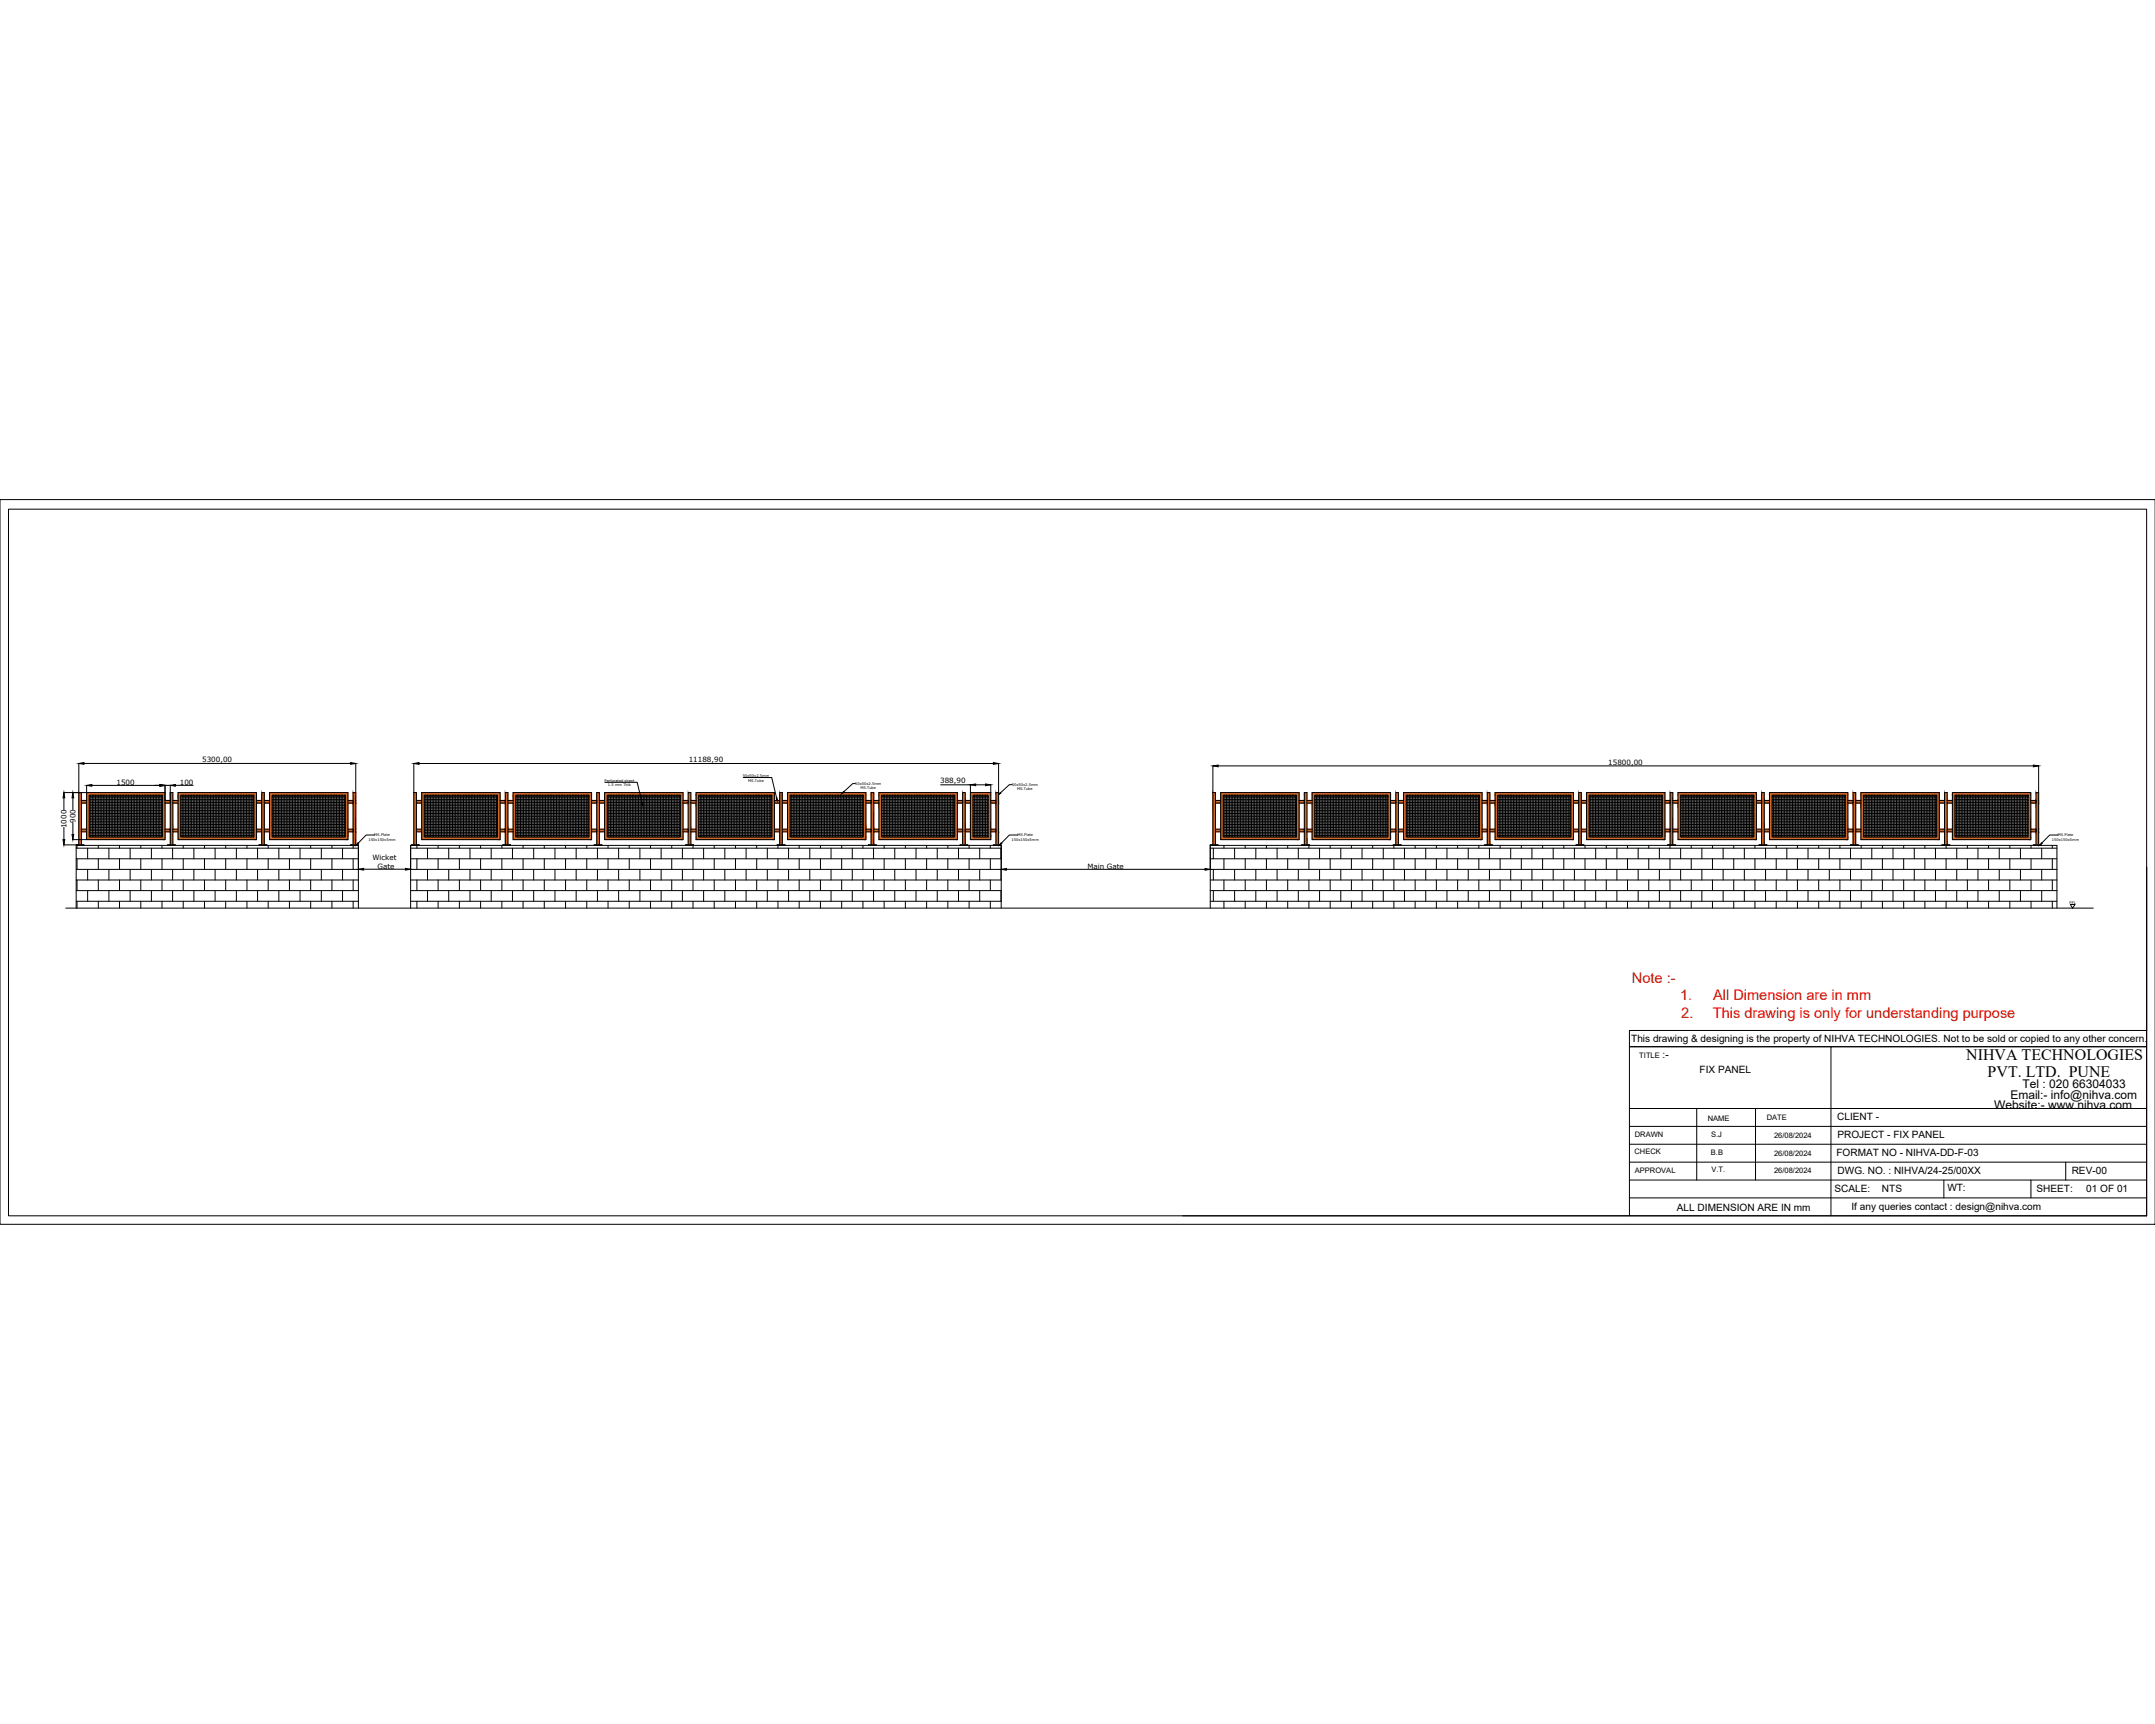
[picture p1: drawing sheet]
<svg xmlns="http://www.w3.org/2000/svg" width="1600mm" height="1280mm" viewBox="0 0 1600 1280" stroke-linecap="round" stroke-linejoin="round" font-family="sans-serif">
<defs><g id="words">
<g font-size="11.8">
<text x="1460" y="787">NIHVA TECHNOLOGIES</text>
<text x="1476" y="800">PVT. LTD. PUNE</text>
</g>
<g font-size="10.8" fill="#f00">
<text x="1212" y="730">Note :-</text>
<text x="1247" y="743">1.</text>
<text x="1272" y="743">All Dimension are in mm</text>
<text x="1248" y="756">2.</text>
<text x="1272" y="756">This drawing is only for understanding purpose</text>
</g>
<g font-size="8.9">
<text x="1501" y="808">Tel : 020 66304033</text>
<text x="1492" y="816">Email:- info@nihva.com</text>
<text x="1480" y="823">Website:- www.nihva.com</text>
</g>
<g font-size="7.5">
<text x="1211" y="774">This drawing &amp; designing is the property of NIHVA TECHNOLOGIES. Not to be sold or copied to any other concern.</text>
<text x="1234" y="786">:-</text>
<text x="1262" y="797">FIX PANEL</text>
<text x="1364" y="832">CLIENT -</text>
<text x="1364" y="845">PROJECT - FIX PANEL</text>
<text x="1363" y="858">FORMAT NO - NIHVA-DD-F-03</text>
<text x="1364" y="872">DWG. NO. : NIHVA/24-25/00XX</text>
<text x="1538" y="871">REV-00</text>
<text x="1362" y="885">SCALE:</text>
<text x="1397" y="885">NTS</text>
<text x="1446" y="884">WT:</text>
<text x="1512" y="885">SHEET:</text>
<text x="1549" y="885">01 OF 01</text>
<text x="1245" y="899">ALL DIMENSION ARE IN mm</text>
<text x="1374" y="898">If any queries contact : design@nihva.com</text>
</g>
<g font-size="5.6">
<text x="1217" y="786">TITLE</text>
<text x="1268" y="832">NAME</text>
<text x="1312" y="832">DATE</text>
<text x="1214" y="844">DRAWN</text>
<text x="1270" y="844">S.J</text>
<text x="1317" y="845">26/08/2024</text>
<text x="1213" y="856">CHECK</text>
<text x="1270" y="857">B.B</text>
<text x="1317" y="858">26/08/2024</text>
<text x="1214" y="871">APPROVAL</text>
<text x="1271" y="870">V.T.</text>
<text x="1317" y="871">26/08/2024</text>
</g>
<g font-size="5.3">
<text x="150" y="566">5300,00</text>
<text x="511" y="566">11188,90</text>
<text x="1194" y="568">15800,00</text>
<text x="698" y="582">388,90</text>
<text x="86" y="583">1500</text>
<text x="133" y="583">100</text>
<text x="56" y="611" transform="rotate(-90 56 611)">900</text>
<text x="49" y="615" transform="rotate(-90 49 615)">1000</text>
<text x="276" y="639">Wicket</text>
<text x="280" y="645">Gate</text>
<text x="807" y="645">Main Gate</text>
</g>
<g font-size="2.7">
<text x="449" y="581">Perforated sheet</text>
<text x="552" y="577">50x50x2.5mm</text>
<text x="555" y="580">MS.Tube</text>
<text x="451" y="584">1.5 mm Thik</text>
<text x="635" y="583">50x50x2.5mm</text>
<text x="639" y="586">MS.Tube</text>
<text x="751" y="584">50x50x2.5mm</text>
<text x="755" y="587">MS.Tube</text>
<text x="278" y="621">MS.Plate</text>
<text x="755" y="621">MS.Plate</text>
<text x="1528" y="621">MS.Plate</text>
<text x="274" y="624">150x150x5mm</text>
<text x="751" y="624">150x150x5mm</text>
<text x="1523" y="624">150x150x5mm</text>
<text x="1536" y="671">FFL</text>
</g>
</g></defs>
<!-- layer: 0 -->
<g fill="#000" stroke="#000" stroke-width=".74">
<path d="M59 567l3-1v1zM260 566l4 1h-4zM307 567l4-1v1zM737 566l4 1h-4zM900 569l4-1v1zM1510 568l3 1h-3zM47 588l1 4h-1zM54 588l1 4h-2zM64 583l4-1v2zM119 582l4 1-4 1zM126 583l4-1v2zM476 596h1v2z"/>
<path d="M576 592h1v2zM626 588h1l-2 1zM720 583l4-1v1zM732 582l4 1h-4zM743 588v1l-2 1zM53 619h2l-1 4zM47 623h1l-1 4zM266 626l-1 1zM743 626h1l-2 1zM1516 626l-1 1zM266 645h4v1zM301 645h4l-4 1z"/>
<path d="M743 645h4v1zM895 645h3l-3 1z"/>
</g>
<g fill="none" stroke="#000" stroke-width=".74">
<path d="M6 378h1588v525h-1588zM1600 371h-1600v538h1600M59 567v21M62 567h198M264 567v21M307 567v21M311 567h426M552 577h21l4 15M741 567v21M900 569v19M904 569h606M1513 569v19"/>
<path d="M47 588h76M47 592v10M54 592v9M60 596h4M60 594h4M64 583v40h59v-40h3v11M66 590h55v31h-55zM66 591h55M66 592h55M66 593h55M66 595h55M66 596h55"/>
<path d="M66 597h55M66 598h55M66 599h55M67 590v31M68 583h51M69 590v31M70 590v31M71 590v31M72 590v31M73 590v31M74 590v31M76 590v31"/>
<path d="M77 590v31M78 590v31M79 590v31M80 590v31M81 590v31M83 590v31M84 590v31M85 590v31M86 590v31M87 590v31M88 590v31M90 590v31"/>
<path d="M91 590v31M92 590v31M93 590v31M94 590v31M95 590v31M97 590v31M98 590v31M99 590v31M100 590v31M101 590v31M102 590v31M104 590v31"/>
<path d="M105 590v31M106 590v31M107 590v31M108 590v31M109 590v31M110 590v31M112 590v31M113 590v31M114 590v31M115 590v31M116 590v31M117 590v31"/>
<path d="M119 590v31M120 590v31M123 594h3v2h-3M128 596h4M128 594h4M130 583h13M132 588h58v35h-58zM134 590h54v31h-54zM134 591h54M134 592h54M134 593h54M134 595h54"/>
<path d="M134 596h54M134 597h54M134 598h54M134 599h54M135 590v31M136 590v31M138 590v31M139 590v31M140 590v31M141 590v31M142 590v31M143 590v31"/>
<path d="M145 590v31M146 590v31M147 590v31M148 590v31M149 590v31M150 590v31M152 590v31M153 590v31M154 590v31M155 590v31M156 590v31M157 590v31"/>
<path d="M159 590v31M160 590v31M161 590v31M162 590v31M163 590v31M164 590v31M166 590v31M167 590v31M168 590v31M169 590v31M170 590v31M171 590v31"/>
<path d="M173 590v31M174 590v31M175 590v31M176 590v31M177 590v31M178 590v31M180 590v31M181 590v31M182 590v31M183 590v31M184 590v31M185 590v31"/>
<path d="M187 590v31M188 590v31M190 594h4v2h-4M196 596h4M196 594h4M200 588h58v35h-58zM202 590h54v31h-54zM202 591h54M202 592h54M202 593h54M202 595h54M202 596h54"/>
<path d="M202 597h54M202 598h54M202 599h54M203 590v31M204 590v31M206 590v31M207 590v31M208 590v31M209 590v31M210 590v31M211 590v31M213 590v31"/>
<path d="M214 590v31M215 590v31M216 590v31M217 590v31M218 590v31M219 590v31M221 590v31M222 590v31M223 590v31M224 590v31M225 590v31M226 590v31"/>
<path d="M228 590v31M229 590v31M230 590v31M231 590v31M232 590v31M233 590v31M235 590v31M236 590v31M237 590v31M238 590v31M239 590v31M240 590v31"/>
<path d="M242 590v31M243 590v31M244 590v31M245 590v31M246 590v31M247 590v31M249 590v31M250 590v31M251 590v31M252 590v31M253 590v31M254 590v31"/>
<path d="M256 590v31M258 594h4v2h-4M309 596h4M309 594h4M313 588h58v35h-58zM315 590h54v31h-54zM315 591h54M315 592h54M315 593h54M315 595h54M315 596h54M315 597h54"/>
<path d="M315 598h54M315 599h54M316 590v31M317 590v31M318 590v31M320 590v31M321 590v31M322 590v31M323 590v31M324 590v31M325 590v31M327 590v31"/>
<path d="M328 590v31M329 590v31M330 590v31M331 590v31M332 590v31M334 590v31M335 590v31M336 590v31M337 590v31M338 590v31M339 590v31M341 590v31"/>
<path d="M342 590v31M343 590v31M344 590v31M345 590v31M346 590v31M348 590v31M349 590v31M350 590v31M351 590v31M352 590v31M353 590v31M355 590v31"/>
<path d="M356 590v31M357 590v31M358 590v31M359 590v31M360 590v31M362 590v31M363 590v31M364 590v31M365 590v31M366 590v31M367 590v31M369 590v31"/>
<path d="M371 594h4v2h-4M377 596h4M377 594h4M381 588h58v35h-58zM383 590h54v31h-54zM383 591h54M383 592h54M383 593h54M383 595h54M383 596h54M383 597h54M383 598h54"/>
<path d="M383 599h54M384 590v31M385 590v31M386 590v31M388 590v31M389 590v31M390 590v31M391 590v31M392 590v31M393 590v31M395 590v31M396 590v31"/>
<path d="M397 590v31M398 590v31M399 590v31M400 590v31M402 590v31M403 590v31M404 590v31M405 590v31M406 590v31M407 590v31M409 590v31M410 590v31"/>
<path d="M411 590v31M412 590v31M413 590v31M414 590v31M416 590v31M417 590v31M418 590v31M419 590v31M420 590v31M421 590v31M422 590v31M424 590v31"/>
<path d="M425 590v31M426 590v31M427 590v31M428 590v31M429 590v31M431 590v31M432 590v31M433 590v31M434 590v31M435 590v31M436 590v31M439 594h4v2h-4"/>
<path d="M445 596h4M445 594h4M449 588h58v35h-58zM449 581h24l4 15M451 590h54v31h-54zM451 591h54M451 592h54M451 593h54M451 595h54M451 596h54M451 597h54M451 598h54"/>
<path d="M451 599h54M452 590v31M453 590v31M454 590v31M455 590v31M457 590v31M458 590v31M459 590v31M460 590v31M461 590v31M462 590v31M464 590v31"/>
<path d="M465 590v31M466 590v31M467 590v31M468 590v31M469 590v31M471 590v31M472 590v31M473 590v31M474 590v31M475 590v31M476 590v31M478 590v31"/>
<path d="M479 590v31M480 590v31M481 590v31M482 590v31M483 590v31M485 590v31M486 590v31M487 590v31M488 590v31M489 590v31M490 590v31M492 590v31"/>
<path d="M493 590v31M494 590v31M495 590v31M496 590v31M497 590v31M499 590v31M500 590v31M501 590v31M502 590v31M503 590v31M504 590v31M507 594h4v2h-4"/>
<path d="M513 596h4M513 594h4M517 588h58v35h-58zM519 590h54v31h-54zM519 591h54M519 592h54M519 593h54M519 595h54M519 596h54M519 597h54M519 598h54M519 599h54"/>
<path d="M520 590v31M521 590v31M522 590v31M523 590v31M525 590v31M526 590v31M527 590v31M528 590v31M529 590v31M530 590v31M531 590v31M533 590v31"/>
<path d="M534 590v31M535 590v31M536 590v31M537 590v31M538 590v31M540 590v31M541 590v31M542 590v31M543 590v31M544 590v31M545 590v31M547 590v31"/>
<path d="M548 590v31M549 590v31M550 590v31M551 590v31M552 590v31M554 590v31M555 590v31M556 590v31M557 590v31M558 590v31M559 590v31M561 590v31"/>
<path d="M562 590v31M563 590v31M564 590v31M565 590v31M566 590v31M568 590v31M569 590v31M570 590v31M571 590v31M572 590v31M575 594h4v2h-4M581 596h4"/>
<path d="M581 594h4M585 588h58v35h-58zM587 590h54v31h-54zM587 591h54M587 592h54M587 593h54M587 595h54M587 596h54M587 597h54M587 598h54M587 599h54M588 590v31"/>
<path d="M589 590v31M590 590v31M591 590v31M592 590v31M594 590v31M595 590v31M596 590v31M597 590v31M598 590v31M599 590v31M601 590v31M602 590v31"/>
<path d="M603 590v31M604 590v31M605 590v31M606 590v31M608 590v31M609 590v31M610 590v31M611 590v31M612 590v31M613 590v31M615 590v31M616 590v31"/>
<path d="M617 590v31M618 590v31M619 590v31M620 590v31M621 590v31M623 590v31M624 590v31M625 590v31M626 590v31M627 590v31M628 590v31M630 590v31"/>
<path d="M631 590v31M632 590v31M633 590v31M634 590v31M635 582h-2l-7 6M635 590v31M637 590v31M638 590v31M639 590v31M640 590v31M643 594h4v2h-4M649 596h4"/>
<path d="M649 594h4M653 588h58v35h-58zM654 590h55v31h-55zM654 591h55M654 592h55M654 593h55M654 595h55M654 596h55M654 597h55M654 598h55M654 599h55M656 590v31"/>
<path d="M657 590v31M658 590v31M659 590v31M660 590v31M661 590v31M663 590v31M664 590v31M665 590v31M666 590v31M667 590v31M668 590v31M670 590v31"/>
<path d="M671 590v31M672 590v31M673 590v31M674 590v31M675 590v31M677 590v31M678 590v31M679 590v31M680 590v31M681 590v31M682 590v31M684 590v31"/>
<path d="M685 590v31M686 590v31M687 590v31M688 590v31M689 590v31M691 590v31M692 590v31M693 590v31M694 590v31M695 590v31M696 590v31M698 590v31"/>
<path d="M699 590v31M700 590v31M701 590v31M702 590v31M703 590v31M705 590v31M706 590v31M707 590v31M708 590v31M711 594h4v2h-4M720 594h-3v2h3M720 588h16"/>
<path d="M722 590h12v31h-12zM722 591h12M722 592h12M722 593h12M722 595h12M722 596h12M722 597h12M722 598h12M722 599h12M724 590v31M724 583h8M725 590v31"/>
<path d="M726 590v31M727 590v31M728 590v31M729 590v31M731 590v31M732 590v31M733 590v31M736 594h3v2h-3M736 583v40h-16v-40h-22M751 583h-2l-6 6M902 596h4M902 594h4"/>
<path d="M906 588h58v35h-58zM908 590h54v31h-54zM908 591h54M908 592h54M908 593h54M908 595h54M908 596h54M908 597h54M908 598h54M908 599h54M909 590v31M911 590v31"/>
<path d="M912 590v31M913 590v31M914 590v31M915 590v31M916 590v31M917 590v31M919 590v31M920 590v31M921 590v31M922 590v31M923 590v31M924 590v31"/>
<path d="M926 590v31M927 590v31M928 590v31M929 590v31M930 590v31M931 590v31M933 590v31M934 590v31M935 590v31M936 590v31M937 590v31M938 590v31"/>
<path d="M940 590v31M941 590v31M942 590v31M943 590v31M944 590v31M945 590v31M947 590v31M948 590v31M949 590v31M950 590v31M951 590v31M952 590v31"/>
<path d="M954 590v31M955 590v31M956 590v31M957 590v31M958 590v31M959 590v31M961 590v31M962 590v31M964 594h4v2h-4M970 596h4M970 594h4M974 588h58v35h-58z"/>
<path d="M976 590h54v31h-54zM976 591h54M976 592h54M976 593h54M976 595h54M976 596h54M976 597h54M976 598h54M976 599h54M977 590v31M978 590v31M980 590v31"/>
<path d="M981 590v31M982 590v31M983 590v31M984 590v31M985 590v31M987 590v31M988 590v31M989 590v31M990 590v31M991 590v31M992 590v31M994 590v31"/>
<path d="M995 590v31M996 590v31M997 590v31M998 590v31M999 590v31M1001 590v31M1002 590v31M1003 590v31M1004 590v31M1005 590v31M1006 590v31M1007 590v31"/>
<path d="M1009 590v31M1010 590v31M1011 590v31M1012 590v31M1013 590v31M1014 590v31M1016 590v31M1017 590v31M1018 590v31M1019 590v31M1020 590v31M1021 590v31"/>
<path d="M1023 590v31M1024 590v31M1025 590v31M1026 590v31M1027 590v31M1028 590v31M1030 590v31M1032 594h4v2h-4M1038 596h4M1038 594h4M1042 588h58v35h-58zM1044 590h54v31h-54z"/>
<path d="M1044 591h54M1044 592h54M1044 593h54M1044 595h54M1044 596h54M1044 597h54M1044 598h54M1044 599h54M1045 590v31M1046 590v31M1047 590v31M1049 590v31"/>
<path d="M1050 590v31M1051 590v31M1052 590v31M1053 590v31M1054 590v31M1056 590v31M1057 590v31M1058 590v31M1059 590v31M1060 590v31M1061 590v31M1063 590v31"/>
<path d="M1064 590v31M1065 590v31M1066 590v31M1067 590v31M1068 590v31M1070 590v31M1071 590v31M1072 590v31M1073 590v31M1074 590v31M1075 590v31M1077 590v31"/>
<path d="M1078 590v31M1079 590v31M1080 590v31M1081 590v31M1082 590v31M1084 590v31M1085 590v31M1086 590v31M1087 590v31M1088 590v31M1089 590v31M1091 590v31"/>
<path d="M1092 590v31M1093 590v31M1094 590v31M1095 590v31M1096 590v31M1098 590v31M1100 594h4v2h-4M1106 596h4M1106 594h4M1110 588h58v35h-58zM1112 590h54v31h-54zM1112 591h54"/>
<path d="M1112 592h54M1112 593h54M1112 595h54M1112 596h54M1112 597h54M1112 598h54M1112 599h54M1113 590v31M1114 590v31M1115 590v31M1117 590v31M1118 590v31"/>
<path d="M1119 590v31M1120 590v31M1121 590v31M1122 590v31M1124 590v31M1125 590v31M1126 590v31M1127 590v31M1128 590v31M1129 590v31M1131 590v31M1132 590v31"/>
<path d="M1133 590v31M1134 590v31M1135 590v31M1136 590v31M1137 590v31M1139 590v31M1140 590v31M1141 590v31M1142 590v31M1143 590v31M1144 590v31M1146 590v31"/>
<path d="M1147 590v31M1148 590v31M1149 590v31M1150 590v31M1151 590v31M1153 590v31M1154 590v31M1155 590v31M1156 590v31M1157 590v31M1158 590v31M1160 590v31"/>
<path d="M1161 590v31M1162 590v31M1163 590v31M1164 590v31M1165 590v31M1168 594h4v2h-4M1174 596h4M1174 594h4M1178 588h58v35h-58zM1180 590h54v31h-54zM1180 591h54M1180 592h54"/>
<path d="M1180 593h54M1180 595h54M1180 596h54M1180 597h54M1180 598h54M1180 599h54M1181 590v31M1182 590v31M1183 590v31M1184 590v31M1186 590v31M1187 590v31"/>
<path d="M1188 590v31M1189 590v31M1190 590v31M1191 590v31M1193 590v31M1194 590v31M1195 590v31M1196 590v31M1197 590v31M1198 590v31M1200 590v31M1201 590v31"/>
<path d="M1202 590v31M1203 590v31M1204 590v31M1205 590v31M1207 590v31M1208 590v31M1209 590v31M1210 590v31M1211 590v31M1212 590v31M1214 590v31M1215 590v31"/>
<path d="M1216 590v31M1217 590v31M1218 590v31M1219 590v31M1221 590v31M1222 590v31M1223 590v31M1224 590v31M1225 590v31M1226 590v31M1227 590v31M1229 590v31"/>
<path d="M1230 590v31M1231 590v31M1232 590v31M1233 590v31M1236 594h4v2h-4M1242 596h4M1242 594h4M1246 588h58v35h-58zM1248 590h54v31h-54zM1248 591h54M1248 592h54M1248 593h54"/>
<path d="M1248 595h54M1248 596h54M1248 597h54M1248 598h54M1248 599h54M1249 590v31M1250 590v31M1251 590v31M1252 590v31M1253 590v31M1255 590v31M1256 590v31"/>
<path d="M1257 590v31M1258 590v31M1259 590v31M1260 590v31M1262 590v31M1263 590v31M1264 590v31M1265 590v31M1266 590v31M1267 590v31M1269 590v31M1270 590v31"/>
<path d="M1271 590v31M1272 590v31M1273 590v31M1274 590v31M1276 590v31M1277 590v31M1278 590v31M1279 590v31M1280 590v31M1281 590v31M1283 590v31M1284 590v31"/>
<path d="M1285 590v31M1286 590v31M1287 590v31M1288 590v31M1290 590v31M1291 590v31M1292 590v31M1293 590v31M1294 590v31M1295 590v31M1297 590v31M1298 590v31"/>
<path d="M1299 590v31M1300 590v31M1301 590v31M1304 594h4v2h-4M1310 596h4M1310 594h4M1314 588h58v35h-58zM1316 590h54v31h-54zM1316 591h54M1316 592h54M1316 593h54M1316 595h54"/>
<path d="M1316 596h54M1316 597h54M1316 598h54M1316 599h54M1317 590v31M1318 590v31M1319 590v31M1320 590v31M1321 590v31M1323 590v31M1324 590v31M1325 590v31"/>
<path d="M1326 590v31M1327 590v31M1328 590v31M1330 590v31M1331 590v31M1332 590v31M1333 590v31M1334 590v31M1335 590v31M1337 590v31M1338 590v31M1339 590v31"/>
<path d="M1340 590v31M1341 590v31M1342 590v31M1343 590v31M1345 590v31M1346 590v31M1347 590v31M1348 590v31M1349 590v31M1350 590v31M1352 590v31M1353 590v31"/>
<path d="M1354 590v31M1355 590v31M1356 590v31M1357 590v31M1359 590v31M1360 590v31M1361 590v31M1362 590v31M1363 590v31M1364 590v31M1366 590v31M1367 590v31"/>
<path d="M1368 590v31M1369 590v31M1372 594h4v2h-4M1378 596h4M1378 594h4M1382 588h58v35h-58zM1383 590h55v31h-55zM1383 591h55M1383 592h55M1383 593h55M1383 595h55M1383 596h55"/>
<path d="M1383 597h55M1383 598h55M1383 599h55M1385 590v31M1386 590v31M1387 590v31M1388 590v31M1389 590v31M1390 590v31M1392 590v31M1393 590v31M1394 590v31"/>
<path d="M1395 590v31M1396 590v31M1397 590v31M1399 590v31M1400 590v31M1401 590v31M1402 590v31M1403 590v31M1404 590v31M1406 590v31M1407 590v31M1408 590v31"/>
<path d="M1409 590v31M1410 590v31M1411 590v31M1413 590v31M1414 590v31M1415 590v31M1416 590v31M1417 590v31M1418 590v31M1420 590v31M1421 590v31M1422 590v31"/>
<path d="M1423 590v31M1424 590v31M1425 590v31M1427 590v31M1428 590v31M1429 590v31M1430 590v31M1431 590v31M1432 590v31M1434 590v31M1435 590v31M1436 590v31"/>
<path d="M1437 590v31M1440 594h4v2h-4M1446 596h3M1446 594h3M1449 588h59v35h-59zM1451 590h55v31h-55zM1451 591h55M1451 592h55M1451 593h55M1451 595h55M1451 596h55M1451 597h55"/>
<path d="M1451 598h55M1451 599h55M1453 590v31M1454 590v31M1455 590v31M1456 590v31M1457 590v31M1458 590v31M1460 590v31M1461 590v31M1462 590v31M1463 590v31"/>
<path d="M1464 590v31M1465 590v31M1467 590v31M1468 590v31M1469 590v31M1470 590v31M1471 590v31M1472 590v31M1473 590v31M1475 590v31M1476 590v31M1477 590v31"/>
<path d="M1478 590v31M1479 590v31M1480 590v31M1482 590v31M1483 590v31M1484 590v31M1485 590v31M1486 590v31M1487 590v31M1489 590v31M1490 590v31M1491 590v31"/>
<path d="M1492 590v31M1493 590v31M1494 590v31M1496 590v31M1497 590v31M1498 590v31M1499 590v31M1500 590v31M1501 590v31M1503 590v31M1504 590v31M1505 590v31"/>
<path d="M1508 594h4v2h-4M47 614v9M54 611v8M60 616h4M60 618h4M66 600h55M66 602h55M66 603h55M66 604h55M66 605h55M66 606h55M66 607h55"/>
<path d="M66 609h55M66 610h55M66 611h55M66 612h55M66 613h55M66 614h55M66 616h55M66 617h55M66 618h55M66 619h55M123 616h3v2h-3M128 616h4"/>
<path d="M128 618h4M134 600h54M134 602h54M134 603h54M134 604h54M134 605h54M134 606h54M134 607h54M134 609h54M134 610h54M134 611h54M134 612h54"/>
<path d="M134 613h54M134 614h54M134 616h54M134 617h54M134 618h54M134 619h54M190 616h4v2h-4M196 616h4M196 618h4M202 600h54M202 602h54M202 603h54"/>
<path d="M202 604h54M202 605h54M202 606h54M202 607h54M202 609h54M202 610h54M202 611h54M202 612h54M202 613h54M202 614h54M202 616h54M202 617h54"/>
<path d="M202 618h54M202 619h54M258 616h4M258 618h4M278 620h-6l-6 6M309 616h4M309 618h4M315 600h54M315 602h54M315 603h54M315 604h54M315 605h54"/>
<path d="M315 606h54M315 607h54M315 609h54M315 610h54M315 611h54M315 612h54M315 613h54M315 614h54M315 616h54M315 617h54M315 618h54M315 619h54"/>
<path d="M371 616h4v2h-4M377 616h4M377 618h4M383 600h54M383 602h54M383 603h54M383 604h54M383 605h54M383 606h54M383 607h54M383 609h54M383 610h54"/>
<path d="M383 611h54M383 612h54M383 613h54M383 614h54M383 616h54M383 617h54M383 618h54M383 619h54M439 616h4v2h-4M445 616h4M445 618h4M451 600h54"/>
<path d="M451 602h54M451 603h54M451 604h54M451 605h54M451 606h54M451 607h54M451 609h54M451 610h54M451 611h54M451 612h54M451 613h54M451 614h54"/>
<path d="M451 616h54M451 617h54M451 618h54M451 619h54M507 616h4v2h-4M513 616h4M513 618h4M519 600h54M519 602h54M519 603h54M519 604h54M519 605h54"/>
<path d="M519 606h54M519 607h54M519 609h54M519 610h54M519 611h54M519 612h54M519 613h54M519 614h54M519 616h54M519 617h54M519 618h54M519 619h54"/>
<path d="M575 616h4v2h-4M581 616h4M581 618h4M587 600h54M587 602h54M587 603h54M587 604h54M587 605h54M587 606h54M587 607h54M587 609h54M587 610h54"/>
<path d="M587 611h54M587 612h54M587 613h54M587 614h54M587 616h54M587 617h54M587 618h54M587 619h54M643 616h4v2h-4M649 616h4M649 618h4M654 600h55"/>
<path d="M654 602h55M654 603h55M654 604h55M654 605h55M654 606h55M654 607h55M654 609h55M654 610h55M654 611h55M654 612h55M654 613h55M654 614h55"/>
<path d="M654 616h55M654 617h55M654 618h55M654 619h55M711 616h4v2h-4M720 616h-3v2h3M722 600h12M722 602h12M722 603h12M722 604h12M722 605h12M722 606h12"/>
<path d="M722 607h12M722 609h12M722 610h12M722 611h12M722 612h12M722 613h12M722 614h12M722 616h12M722 617h12M722 618h12M722 619h12M736 616h3v2h-3"/>
<path d="M756 620h-7l-5 6M902 616h4M902 618h4M908 600h54M908 602h54M908 603h54M908 604h54M908 605h54M908 606h54M908 607h54M908 609h54M908 610h54"/>
<path d="M908 611h54M908 612h54M908 613h54M908 614h54M908 616h54M908 617h54M908 618h54M908 619h54M964 616h4v2h-4M970 616h4M970 618h4M976 600h54"/>
<path d="M976 602h54M976 603h54M976 604h54M976 605h54M976 606h54M976 607h54M976 609h54M976 610h54M976 611h54M976 612h54M976 613h54M976 614h54"/>
<path d="M976 616h54M976 617h54M976 618h54M976 619h54M1032 616h4v2h-4M1038 616h4M1038 618h4M1044 600h54M1044 602h54M1044 603h54M1044 604h54M1044 605h54"/>
<path d="M1044 606h54M1044 607h54M1044 609h54M1044 610h54M1044 611h54M1044 612h54M1044 613h54M1044 614h54M1044 616h54M1044 617h54M1044 618h54M1044 619h54"/>
<path d="M1100 616h4v2h-4M1106 616h4M1106 618h4M1112 600h54M1112 602h54M1112 603h54M1112 604h54M1112 605h54M1112 606h54M1112 607h54M1112 609h54M1112 610h54"/>
<path d="M1112 611h54M1112 612h54M1112 613h54M1112 614h54M1112 616h54M1112 617h54M1112 618h54M1112 619h54M1168 616h4v2h-4M1174 616h4M1174 618h4M1180 600h54"/>
<path d="M1180 602h54M1180 603h54M1180 604h54M1180 605h54M1180 606h54M1180 607h54M1180 609h54M1180 610h54M1180 611h54M1180 612h54M1180 613h54M1180 614h54"/>
<path d="M1180 616h54M1180 617h54M1180 618h54M1180 619h54M1236 616h4v2h-4M1242 616h4M1242 618h4M1248 600h54M1248 602h54M1248 603h54M1248 604h54M1248 605h54"/>
<path d="M1248 606h54M1248 607h54M1248 609h54M1248 610h54M1248 611h54M1248 612h54M1248 613h54M1248 614h54M1248 616h54M1248 617h54M1248 618h54M1248 619h54"/>
<path d="M1304 616h4v2h-4M1310 616h4M1310 618h4M1316 600h54M1316 602h54M1316 603h54M1316 604h54M1316 605h54M1316 606h54M1316 607h54M1316 609h54M1316 610h54"/>
<path d="M1316 611h54M1316 612h54M1316 613h54M1316 614h54M1316 616h54M1316 617h54M1316 618h54M1316 619h54M1372 616h4v2h-4M1378 616h4M1378 618h4M1383 600h55"/>
<path d="M1383 602h55M1383 603h55M1383 604h55M1383 605h55M1383 606h55M1383 607h55M1383 609h55M1383 610h55M1383 611h55M1383 612h55M1383 613h55M1383 614h55"/>
<path d="M1383 616h55M1383 617h55M1383 618h55M1383 619h55M1440 616h4v2h-4M1446 616h3M1446 618h3M1451 600h55M1451 602h55M1451 603h55M1451 604h55M1451 605h55"/>
<path d="M1451 606h55M1451 607h55M1451 609h55M1451 610h55M1451 611h55M1451 612h55M1451 613h55M1451 614h55M1451 616h55M1451 617h55M1451 618h55M1451 619h55"/>
<path d="M1508 616h4v2h-4M1528 620h-6l-6 6M47 627h11M54 623h10M57 628h5M57 630h209M57 638h209M57 628v2M57 638v7M59 627v-39h1v39M65 630v8M66 620h55"/>
<path d="M73 628v2M73 638v7M81 630v8M89 628v2M89 638v7M97 630v8M105 628v2M105 638v7M112 630v8M120 628v2M120 638v7M124 628h6"/>
<path d="M126 627v-39h2v39M128 630v8M134 620h54M136 628v2M136 638v7M144 630v8M152 628v2M152 638v7M160 630v8M168 628v2M168 638v7M175 630v8"/>
<path d="M183 628v2M183 638v7M191 630v8M192 628h6M194 627v-39h2v39M199 628v2M199 638v7M202 620h54M207 630v8M215 628v2M215 638v7M223 630v8"/>
<path d="M231 628v2M231 638v7M239 630v8M246 628v2M246 638v7M254 630v8M260 628l6-1v18h-209M262 627v-39h2v39M262 628v2M262 638v7M305 630h438M305 638h438"/>
<path d="M305 628h6M307 627v-39h2v39M309 628v2M309 638v7M315 620h54M317 630v8M325 628v2M325 638v7M333 630v8M341 628v2M341 638v7M349 630v8"/>
<path d="M357 628v2M357 638v7M365 630v8M373 628v2M373 638v7M373 628h6M375 627v-39h2v39M380 630v8M383 620h54M388 628v2M388 638v7M396 630v8"/>
<path d="M404 628v2M404 638v7M412 630v8M420 628v2M420 638v7M428 630v8M436 628v2M436 638v7M441 628h6M443 627v-39h2v39M444 630v8M451 620h54"/>
<path d="M451 628v2M451 638v7M459 630v8M467 628v2M467 638v7M475 630v8M483 628v2M483 638v7M491 630v8M499 628v2M499 638v7M507 630v8"/>
<path d="M509 628h6M511 627v-39h2v39M514 628v2M514 638v7M519 620h54M522 630v8M530 628v2M530 638v7M538 630v8M546 628v2M546 638v7M554 630v8"/>
<path d="M562 628v2M562 638v7M570 630v8M577 628h6M578 628v2M578 638v7M579 627v-39h2v39M585 630v8M587 620h54M593 628v2M593 638v7M601 630v8"/>
<path d="M609 628v2M609 638v7M617 630v8M625 628v2M625 638v7M633 630v8M641 628v2M641 638v7M645 628h6M647 627v-39h2v39M649 630v8M654 620h55"/>
<path d="M656 628v2M656 638v7M664 630v8M672 628v2M672 638v7M680 630v8M688 628v2M688 638v7M696 630v8M704 628v2M704 638v7M712 630v8"/>
<path d="M713 628h5M715 627v-39h2v39M719 628v2M719 638v7M722 620h12M727 630v8M735 628v2M735 638v7M737 628l6-1v26h-438M739 627v-39h2v39M898 630h629M898 638h629"/>
<path d="M900 627v-39h2v39M901 630v8M904 628l-6-1v18h629M908 620h54M909 628v2M909 638v7M917 630v8M924 628v2M924 638v7M932 630v8M940 628v2M940 638v7"/>
<path d="M948 630v8M956 628v2M956 638v7M964 630v8M966 628h6M968 627v-39h2v39M972 628v2M972 638v7M976 620h54M980 630v8M988 628v2M988 638v7"/>
<path d="M995 630v8M1003 628v2M1003 638v7M1011 630v8M1019 628v2M1019 638v7M1027 630v8M1034 628h6M1035 628v2M1035 638v7M1036 627v-39h2v39M1043 630v8"/>
<path d="M1044 620h54M1051 628v2M1051 638v7M1058 630v8M1066 628v2M1066 638v7M1074 630v8M1082 628v2M1082 638v7M1090 630v8M1098 628v2M1098 638v7"/>
<path d="M1102 628h6M1104 627v-39h2v39M1106 630v8M1112 620h54M1114 628v2M1114 638v7M1122 630v8M1129 628v2M1129 638v7M1137 630v8M1145 628v2M1145 638v7"/>
<path d="M1153 630v8M1161 628v2M1161 638v7M1169 630v8M1170 628h6M1172 627v-39h2v39M1177 628v2M1177 638v7M1180 620h54M1185 630v8M1192 628v2M1192 638v7"/>
<path d="M1200 630v8M1208 628v2M1208 638v7M1216 630v8M1224 628v2M1224 638v7M1232 630v8M1238 628h6M1240 628v2M1240 638v7M1240 627v-39h2v39M1248 620h54"/>
<path d="M1248 630v8M1256 628v2M1256 638v7M1263 630v8M1271 628v2M1271 638v7M1279 630v8M1287 628v2M1287 638v7M1295 630v8M1303 628v2M1303 638v7"/>
<path d="M1306 628h6M1308 627v-39h2v39M1311 630v8M1316 620h54M1319 628v2M1319 638v7M1327 630v8M1334 628v2M1334 638v7M1342 630v8M1350 628v2M1350 638v7"/>
<path d="M1358 630v8M1366 628v2M1366 638v7M1374 628h6M1374 630v8M1376 627v-39h2v39M1382 628v2M1382 638v7M1383 620h55M1390 630v8M1397 628v2M1397 638v7"/>
<path d="M1405 630v8M1413 628v2M1413 638v7M1421 630v8M1429 628v2M1429 638v7M1437 630v8M1442 628h6M1444 627v-39h2v39M1445 628v2M1445 638v7M1451 620h55"/>
<path d="M1453 630v8M1461 628v2M1461 638v7M1468 630v8M1476 628v2M1476 638v7M1484 630v8M1492 628v2M1492 638v7M1500 630v8M1508 628v2M1508 638v7"/>
<path d="M1510 628h5M1512 627v-39h1v39M1516 630v8M1524 628v2M1524 638v7M57 653h209M57 653v8M65 645v8M73 653v8M81 645v8M89 653v8M97 645v8"/>
<path d="M105 653v8M112 645v8M120 653v8M128 645v8M136 653v8M144 645v8M152 653v8M160 645v8M168 653v8M175 645v8M183 653v8M191 645v8"/>
<path d="M199 653v8M207 645v8M215 653v8M223 645v8M231 653v8M239 645v8M246 653v8M254 645v8M262 653v8M270 645h31M305 645h438M309 653v8"/>
<path d="M317 645v8M325 653v8M333 645v8M341 653v8M349 645v8M357 653v8M365 645v8M373 653v8M380 645v8M388 653v8M396 645v8M404 653v8"/>
<path d="M412 645v8M420 653v8M428 645v8M436 653v8M444 645v8M451 653v8M459 645v8M467 653v8M475 645v8M483 653v8M491 645v8M499 653v8"/>
<path d="M507 645v8M514 653v8M522 645v8M530 653v8M538 645v8M546 653v8M554 645v8M562 653v8M570 645v8M578 653v8M585 645v8M593 653v8"/>
<path d="M601 645v8M609 653v8M617 645v8M625 653v8M633 645v8M641 653v8M649 645v8M656 653v8M664 645v8M672 653v8M680 645v8M688 653v8"/>
<path d="M696 645v8M704 653v8M712 645v8M719 653v8M727 645v8M735 653v8M747 645h148M898 653h629M901 645v8M909 653v8M917 645v8M924 653v8"/>
<path d="M932 645v8M940 653v8M948 645v8M956 653v8M964 645v8M972 653v8M980 645v8M988 653v8M995 645v8M1003 653v8M1011 645v8M1019 653v8"/>
<path d="M1027 645v8M1035 653v8M1043 645v8M1051 653v8M1058 645v8M1066 653v8M1074 645v8M1082 653v8M1090 645v8M1098 653v8M1106 645v8M1114 653v8"/>
<path d="M1122 645v8M1129 653v8M1137 645v8M1145 653v8M1153 645v8M1161 653v8M1169 645v8M1177 653v8M1185 645v8M1192 653v8M1200 645v8M1208 653v8"/>
<path d="M1216 645v8M1224 653v8M1232 645v8M1240 653v8M1248 645v8M1256 653v8M1263 645v8M1271 653v8M1279 645v8M1287 653v8M1295 645v8M1303 653v8"/>
<path d="M1311 645v8M1319 653v8M1327 645v8M1334 653v8M1342 645v8M1350 653v8M1358 645v8M1366 653v8M1374 645v8M1382 653v8M1390 645v8M1397 653v8"/>
<path d="M1405 645v8M1413 653v8M1421 645v8M1429 653v8M1437 645v8M1445 653v8M1453 645v8M1461 653v8M1468 645v8M1476 653v8M1484 645v8M1492 653v8"/>
<path d="M1500 645v8M1508 653v8M1516 645v8M1524 653v8M1594 644v121M49 674h1505M57 674v-46h209v46M57 661h209M57 669h209M57 669v5M65 661v8M73 669v5"/>
<path d="M81 661v8M89 669v5M97 661v8M105 669v5M112 661v8M120 669v5M128 661v8M136 669v5M144 661v8M152 669v5M160 661v8M168 669v5"/>
<path d="M175 661v8M183 669v5M191 661v8M199 669v5M207 661v8M215 669v5M223 661v8M231 669v5M239 661v8M246 669v5M254 661v8M262 669v5"/>
<path d="M305 674v-46h438v46M305 661h438v8h-438M309 669v5M317 661v8M325 669v5M333 661v8M341 669v5M349 661v8M357 669v5M365 661v8M373 669v5M380 661v8"/>
<path d="M388 669v5M396 661v8M404 669v5M412 661v8M420 669v5M428 661v8M436 669v5M444 661v8M451 669v5M459 661v8M467 669v5M475 661v8"/>
<path d="M483 669v5M491 661v8M499 669v5M507 661v8M514 669v5M522 661v8M530 669v5M538 661v8M546 669v5M554 661v8M562 669v5M570 661v8"/>
<path d="M578 669v5M585 661v8M593 669v5M601 661v8M609 669v5M617 661v8M625 669v5M633 661v8M641 669v5M649 661v8M656 669v5M664 661v8"/>
<path d="M672 669v5M680 661v8M688 669v5M696 661v8M704 669v5M712 661v8M719 669v5M727 661v8M735 669v5M898 674v-46h629v46M898 661h629M898 669h629"/>
<path d="M901 661v8M909 669v5M917 661v8M924 669v5M932 661v8M940 669v5M948 661v8M956 669v5M964 661v8M972 669v5M980 661v8M988 669v5"/>
<path d="M995 661v8M1003 669v5M1011 661v8M1019 669v5M1027 661v8M1035 669v5M1043 661v8M1051 669v5M1058 661v8M1066 669v5M1074 661v8M1082 669v5"/>
<path d="M1090 661v8M1098 669v5M1106 661v8M1114 669v5M1122 661v8M1129 669v5M1137 661v8M1145 669v5M1153 661v8M1161 669v5M1169 661v8M1177 669v5"/>
<path d="M1185 661v8M1192 669v5M1200 661v8M1208 669v5M1216 661v8M1224 669v5M1232 661v8M1240 669v5M1248 661v8M1256 669v5M1263 661v8M1271 669v5"/>
<path d="M1279 661v8M1287 669v5M1295 661v8M1303 669v5M1311 661v8M1319 669v5M1327 661v8M1334 669v5M1342 661v8M1350 669v5M1358 661v8M1366 669v5"/>
<path d="M1374 661v8M1382 669v5M1390 661v8M1397 669v5M1405 661v8M1413 669v5M1421 661v8M1429 669v5M1437 661v8M1445 669v5M1453 661v8M1461 669v5"/>
<path d="M1468 661v8M1476 669v5M1484 661v8M1492 669v5M1500 661v8M1508 669v5M1516 661v8M1524 669v5M1537 671h4l-2 3zM1359 777h-149v126M1210 836h384M1210 823h384"/>
<path d="M1260 823v53M1303 823v53M1210 849h384M1210 863h384M1210 876h384M1443 876v13M1508 876v13M1534 863v13M1210 889h384M878 903h716M1359 903v-126h235h-384v-12h384v138"/>
</g>
<g fill="#cd6928" stroke="#cd6928" stroke-width=".74">
<path d="M906 588l58 2v-2zM906 588l58 2h-58z"/>
<path d="M720 588l16 2v-2zM720 588l16 2h-16z"/>
<path d="M653 588l58 2v-2zM653 588l58 2h-58z"/>
<path d="M585 588l58 2v-2zM585 588l58 2h-58z"/>
<path d="M517 588l58 2v-2zM517 588l58 2h-58z"/>
<path d="M449 588l58 2v-2zM449 588l58 2h-58z"/>
<path d="M381 588l58 2v-2zM381 588l58 2h-58z"/>
<path d="M313 588l58 2v-2zM313 588l58 2h-58z"/>
<path d="M200 588l58 2v-2zM200 588l58 2h-58z"/>
<path d="M132 588l58 2v-2zM132 588l58 2h-58z"/>
<path d="M64 588l59 2v-2zM64 588l59 2h-59z"/>
<path d="M906 590l2 4v-4zM906 590l2 4h-2z"/>
<path d="M900 588l2 6v-6zM900 588l2 6h-2z"/>
<path d="M739 588l2 6v-6zM739 588l2 6h-2z"/>
<path d="M734 590l2 4v-4zM734 590l2 4h-2z"/>
<path d="M715 588l2 6v-6zM715 588l2 6h-2z"/>
<path d="M709 590l2 4v-4zM709 590l2 4h-2z"/>
<path d="M653 590l1 4v-4zM653 590l1 4h-1z"/>
<path d="M579 588l2 6v-6zM579 588l2 6h-2z"/>
<path d="M573 590l2 4v-4zM573 590l2 4h-2z"/>
<path d="M517 590l2 4v-4zM517 590l2 4h-2z"/>
<path d="M511 588l2 6v-6zM511 588l2 6h-2z"/>
<path d="M505 590l2 4v-4zM505 590l2 4h-2z"/>
<path d="M449 590l2 4v-4zM449 590l2 4h-2z"/>
<path d="M375 588l2 6v-6zM375 588l2 6h-2z"/>
<path d="M313 590l2 4v-4zM313 590l2 4h-2z"/>
<path d="M262 588l2 6v-6zM262 588l2 6h-2z"/>
<path d="M200 590l2 4v-4zM200 590l2 4h-2z"/>
<path d="M194 588l2 6v-6zM194 588l2 6h-2z"/>
<path d="M188 590l2 4v-4zM188 590l2 4h-2z"/>
<path d="M121 590l2 4v-4zM121 590l2 4h-2z"/>
<path d="M64 590l2 4v-4zM64 590l2 4h-2z"/>
<path d="M59 588l1 6v-6zM59 588l1 6h-1z"/>
<path d="M906 594l2 2v-2zM906 594l2 2h-2z"/>
<path d="M902 594l4 2v-2zM902 594l4 2h-4z"/>
<path d="M900 594l2 2v-2zM900 594l2 2h-2z"/>
<path d="M739 594l2 2v-2zM739 594l2 2h-2z"/>
<path d="M736 594l3 2v-2zM736 594l3 2h-3z"/>
<path d="M734 594l2 2v-2zM734 594l2 2h-2z"/>
<path d="M717 594l3 2v-2zM717 594l3 2h-3z"/>
<path d="M715 594l2 2v-2zM715 594l2 2h-2z"/>
<path d="M711 594l4 2v-2zM711 594l4 2h-4z"/>
<path d="M709 594l2 2v-2zM709 594l2 2h-2z"/>
<path d="M653 594l1 2v-2zM653 594l1 2h-1z"/>
<path d="M649 594l4 2v-2zM649 594l4 2h-4z"/>
<path d="M643 594l4 2v-2zM643 594l4 2h-4z"/>
<path d="M581 594l4 2v-2zM581 594l4 2h-4z"/>
<path d="M579 594l2 2v-2zM579 594l2 2h-2z"/>
<path d="M575 594l4 2v-2zM575 594l4 2h-4z"/>
<path d="M573 594l2 2v-2zM573 594l2 2h-2z"/>
<path d="M517 594l2 2v-2zM517 594l2 2h-2z"/>
<path d="M513 594l4 2v-2zM513 594l4 2h-4z"/>
<path d="M511 594l2 2v-2zM511 594l2 2h-2z"/>
<path d="M507 594l4 2v-2zM507 594l4 2h-4z"/>
<path d="M505 594l2 2v-2zM505 594l2 2h-2z"/>
<path d="M449 594l2 2v-2zM449 594l2 2h-2z"/>
<path d="M445 594l4 2v-2zM445 594l4 2h-4z"/>
<path d="M439 594l4 2v-2zM439 594l4 2h-4z"/>
<path d="M377 594l4 2v-2zM377 594l4 2h-4z"/>
<path d="M375 594l2 2v-2zM375 594l2 2h-2z"/>
<path d="M371 594l4 2v-2zM371 594l4 2h-4z"/>
<path d="M313 594l2 2v-2zM313 594l2 2h-2z"/>
<path d="M309 594l4 2v-2zM309 594l4 2h-4z"/>
<path d="M262 594l2 2v-2zM262 594l2 2h-2z"/>
<path d="M258 594l4 2v-2zM258 594l4 2h-4z"/>
<path d="M200 594l2 2v-2zM200 594l2 2h-2z"/>
<path d="M196 594l4 2v-2zM196 594l4 2h-4z"/>
<path d="M194 594l2 2v-2zM194 594l2 2h-2z"/>
<path d="M190 594l4 2v-2zM190 594l4 2h-4z"/>
<path d="M188 594l2 2v-2zM188 594l2 2h-2z"/>
<path d="M128 594l4 2v-2zM128 594l4 2h-4z"/>
<path d="M123 594l3 2v-2zM123 594l3 2h-3z"/>
<path d="M121 594l2 2v-2zM121 594l2 2h-2z"/>
<path d="M64 594l2 2v-2zM64 594l2 2h-2z"/>
<path d="M60 594l4 2v-2zM60 594l4 2h-4z"/>
<path d="M59 594l1 2v-2zM59 594l1 2h-1z"/>
<path d="M906 596l2 20v-20zM906 596l2 20h-2z"/>
<path d="M739 596l2 20v-20zM739 596l2 20h-2z"/>
<path d="M715 596l2 20v-20zM715 596l2 20h-2z"/>
<path d="M653 596l1 20v-20zM653 596l1 20h-1z"/>
<path d="M647 588l2 28v-28zM647 588l2 28h-2z"/>
<path d="M641 590l2 26v-26zM641 590l2 26h-2z"/>
<path d="M579 596l2 20v-20zM579 596l2 20h-2z"/>
<path d="M511 596l2 20v-20zM511 596l2 20h-2z"/>
<path d="M443 588l2 28v-28zM443 588l2 28h-2z"/>
<path d="M375 596l2 20v-20zM375 596l2 20h-2z"/>
<path d="M262 596l2 20v-20zM262 596l2 20h-2z"/>
<path d="M194 596l2 20v-20zM194 596l2 20h-2z"/>
<path d="M188 596l2 20v-20zM188 596l2 20h-2z"/>
<path d="M132 590l2 26v-26zM132 590l2 26h-2z"/>
<path d="M126 588l2 28v-28zM126 588l2 28h-2z"/>
<path d="M59 596l1 20v-20zM59 596l1 20h-1z"/>
<path d="M906 616l2 2v-2zM906 616l2 2h-2z"/>
<path d="M902 616l4 2v-2zM902 616l4 2h-4z"/>
<path d="M739 616l2 2v-2zM739 616l2 2h-2z"/>
<path d="M736 616l3 2v-2zM736 616l3 2h-3z"/>
<path d="M717 616l3 2v-2zM717 616l3 2h-3z"/>
<path d="M715 616l2 2v-2zM715 616l2 2h-2z"/>
<path d="M711 616l4 2v-2zM711 616l4 2h-4z"/>
<path d="M653 616l1 2v-2zM653 616l1 2h-1z"/>
<path d="M649 616l4 2v-2zM649 616l4 2h-4z"/>
<path d="M647 616l2 2v-2zM647 616l2 2h-2z"/>
<path d="M643 616l4 2v-2zM643 616l4 2h-4z"/>
<path d="M641 616l2 2v-2zM641 616l2 2h-2z"/>
<path d="M581 616l4 2v-2zM581 616l4 2h-4z"/>
<path d="M579 616l2 2v-2zM579 616l2 2h-2z"/>
<path d="M575 616l4 2v-2zM575 616l4 2h-4z"/>
<path d="M513 616l4 2v-2zM513 616l4 2h-4z"/>
<path d="M511 616l2 2v-2zM511 616l2 2h-2z"/>
<path d="M507 616l4 2v-2zM507 616l4 2h-4z"/>
<path d="M445 616l4 2v-2zM445 616l4 2h-4z"/>
<path d="M443 616l2 2v-2zM443 616l2 2h-2z"/>
<path d="M439 616l4 2v-2zM439 616l4 2h-4z"/>
<path d="M377 616l4 2v-2zM377 616l4 2h-4z"/>
<path d="M375 616l2 2v-2zM375 616l2 2h-2z"/>
<path d="M371 616l4 2v-2zM371 616l4 2h-4z"/>
<path d="M309 616l4 2v-2zM309 616l4 2h-4z"/>
<path d="M262 616l2 2v-2zM262 616l2 2h-2z"/>
<path d="M258 616l4 2v-2zM258 616l4 2h-4z"/>
<path d="M196 616l4 2v-2zM196 616l4 2h-4z"/>
<path d="M194 616l2 2v-2zM194 616l2 2h-2z"/>
<path d="M190 616l4 2v-2zM190 616l4 2h-4z"/>
<path d="M188 616l2 2v-2zM188 616l2 2h-2z"/>
<path d="M132 616l2 2v-2zM132 616l2 2h-2z"/>
<path d="M128 616l4 2v-2zM128 616l4 2h-4z"/>
<path d="M126 616l2 2v-2zM126 616l2 2h-2z"/>
<path d="M123 616l3 2v-2zM123 616l3 2h-3z"/>
<path d="M60 616l4 2v-2zM60 616l4 2h-4z"/>
<path d="M59 616l1 2v-2zM59 616l1 2h-1z"/>
<path d="M962 590l2 31v-31zM962 590l2 31h-2z"/>
<path d="M906 618l2 3v-3zM906 618l2 3h-2z"/>
<path d="M734 596l2 25v-25zM734 596l2 25h-2z"/>
<path d="M720 590l2 31v-31zM720 590l2 31h-2z"/>
<path d="M709 596l2 25v-25zM709 596l2 25h-2z"/>
<path d="M653 618l1 3v-3zM653 618l1 3h-1z"/>
<path d="M641 618l2 3v-3zM641 618l2 3h-2z"/>
<path d="M585 590l2 31v-31zM585 590l2 31h-2z"/>
<path d="M573 596l2 25v-25zM573 596l2 25h-2z"/>
<path d="M517 596l2 25v-25zM517 596l2 25h-2z"/>
<path d="M505 596l2 25v-25zM505 596l2 25h-2z"/>
<path d="M449 596l2 25v-25zM449 596l2 25h-2z"/>
<path d="M437 590l2 31v-31zM437 590l2 31h-2z"/>
<path d="M381 590l2 31v-31zM381 590l2 31h-2z"/>
<path d="M369 590l2 31v-31zM369 590l2 31h-2z"/>
<path d="M313 596l2 25v-25zM313 596l2 25h-2z"/>
<path d="M256 590l2 31v-31zM256 590l2 31h-2z"/>
<path d="M200 596l2 25v-25zM200 596l2 25h-2z"/>
<path d="M188 618l2 3v-3zM188 618l2 3h-2z"/>
<path d="M132 618l2 3v-3zM132 618l2 3h-2z"/>
<path d="M121 596l2 25v-25zM121 596l2 25h-2z"/>
<path d="M64 596l2 25v-25zM64 596l2 25h-2z"/>
<path d="M906 621l58 2v-2zM906 621l58 2h-58z"/>
<path d="M720 621l16 2v-2zM720 621l16 2h-16z"/>
<path d="M653 621l58 2v-2zM653 621l58 2h-58z"/>
<path d="M585 621l58 2v-2zM585 621l58 2h-58z"/>
<path d="M517 621l58 2v-2zM517 621l58 2h-58z"/>
<path d="M449 621l58 2v-2zM449 621l58 2h-58z"/>
<path d="M381 621l58 2v-2zM381 621l58 2h-58z"/>
<path d="M313 621l58 2v-2zM313 621l58 2h-58z"/>
<path d="M200 621l58 2v-2zM200 621l58 2h-58z"/>
<path d="M132 621l58 2v-2zM132 621l58 2h-58z"/>
<path d="M64 621l59 2v-2zM64 621l59 2h-59z"/>
<path d="M900 596l2 31v-31zM900 596l2 31h-2z"/>
<path d="M739 618l2 9v-9zM739 618l2 9h-2z"/>
<path d="M715 618l2 9v-9zM715 618l2 9h-2z"/>
<path d="M647 618l2 9v-9zM647 618l2 9h-2z"/>
<path d="M579 618l2 9v-9zM579 618l2 9h-2z"/>
<path d="M511 618l2 9v-9zM511 618l2 9h-2z"/>
<path d="M443 618l2 9v-9zM443 618l2 9h-2z"/>
<path d="M375 618l2 9v-9zM375 618l2 9h-2z"/>
<path d="M307 588l2 39v-39zM307 588l2 39h-2z"/>
<path d="M262 618l2 9v-9zM262 618l2 9h-2z"/>
<path d="M194 618l2 9v-9zM194 618l2 9h-2z"/>
<path d="M126 618l2 9v-9zM126 618l2 9h-2z"/>
<path d="M59 618l1 9v-9zM59 618l1 9h-1z"/>
<path d="M1449 588l59 2v-2zM1449 588l59 2h-59z"/>
<path d="M1382 588l58 2v-2zM1382 588l58 2h-58z"/>
<path d="M1314 588l58 2v-2zM1314 588l58 2h-58z"/>
<path d="M1246 588l58 2v-2zM1246 588l58 2h-58z"/>
<path d="M1178 588l58 2v-2zM1178 588l58 2h-58z"/>
<path d="M1110 588l58 2v-2zM1110 588l58 2h-58z"/>
<path d="M1042 588l58 2v-2zM1042 588l58 2h-58z"/>
<path d="M974 588l58 2v-2zM974 588l58 2h-58z"/>
<path d="M1512 588l1 6v-6zM1512 588l1 6h-1z"/>
<path d="M1506 590l2 4v-4zM1506 590l2 4h-2z"/>
<path d="M1449 590l2 4v-4zM1449 590l2 4h-2z"/>
<path d="M1444 588l2 6v-6zM1444 588l2 6h-2z"/>
<path d="M1438 590l2 4v-4zM1438 590l2 4h-2z"/>
<path d="M1382 590l1 4v-4zM1382 590l1 4h-1z"/>
<path d="M1376 588l2 6v-6zM1376 588l2 6h-2z"/>
<path d="M1370 590l2 4v-4zM1370 590l2 4h-2z"/>
<path d="M1314 590l2 4v-4zM1314 590l2 4h-2z"/>
<path d="M1308 588l2 6v-6zM1308 588l2 6h-2z"/>
<path d="M1302 590l2 4v-4zM1302 590l2 4h-2z"/>
<path d="M1246 590l2 4v-4zM1246 590l2 4h-2z"/>
<path d="M1240 588l2 6v-6zM1240 588l2 6h-2z"/>
<path d="M1178 590l2 4v-4zM1178 590l2 4h-2z"/>
<path d="M1172 588l2 6v-6zM1172 588l2 6h-2z"/>
<path d="M1166 590l2 4v-4zM1166 590l2 4h-2z"/>
<path d="M1110 590l2 4v-4zM1110 590l2 4h-2z"/>
<path d="M1104 588l2 6v-6zM1104 588l2 6h-2z"/>
<path d="M1098 590l2 4v-4zM1098 590l2 4h-2z"/>
<path d="M1042 590l2 4v-4zM1042 590l2 4h-2z"/>
<path d="M1036 588l2 6v-6zM1036 588l2 6h-2z"/>
<path d="M974 590l2 4v-4zM974 590l2 4h-2z"/>
<path d="M1512 594l1 2v-2zM1512 594l1 2h-1z"/>
<path d="M1508 594l4 2v-2zM1508 594l4 2h-4z"/>
<path d="M1506 594l2 2v-2zM1506 594l2 2h-2z"/>
<path d="M1449 594l2 2v-2zM1449 594l2 2h-2z"/>
<path d="M1446 594l3 2v-2zM1446 594l3 2h-3z"/>
<path d="M1444 594l2 2v-2zM1444 594l2 2h-2z"/>
<path d="M1440 594l4 2v-2zM1440 594l4 2h-4z"/>
<path d="M1438 594l2 2v-2zM1438 594l2 2h-2z"/>
<path d="M1382 594l1 2v-2zM1382 594l1 2h-1z"/>
<path d="M1378 594l4 2v-2zM1378 594l4 2h-4z"/>
<path d="M1376 594l2 2v-2zM1376 594l2 2h-2z"/>
<path d="M1372 594l4 2v-2zM1372 594l4 2h-4z"/>
<path d="M1370 594l2 2v-2zM1370 594l2 2h-2z"/>
<path d="M1314 594l2 2v-2zM1314 594l2 2h-2z"/>
<path d="M1310 594l4 2v-2zM1310 594l4 2h-4z"/>
<path d="M1308 594l2 2v-2zM1308 594l2 2h-2z"/>
<path d="M1304 594l4 2v-2zM1304 594l4 2h-4z"/>
<path d="M1302 594l2 2v-2zM1302 594l2 2h-2z"/>
<path d="M1246 594l2 2v-2zM1246 594l2 2h-2z"/>
<path d="M1242 594l4 2v-2zM1242 594l4 2h-4z"/>
<path d="M1240 594l2 2v-2zM1240 594l2 2h-2z"/>
<path d="M1236 594l4 2v-2zM1236 594l4 2h-4z"/>
<path d="M1178 594l2 2v-2zM1178 594l2 2h-2z"/>
<path d="M1174 594l4 2v-2zM1174 594l4 2h-4z"/>
<path d="M1172 594l2 2v-2zM1172 594l2 2h-2z"/>
<path d="M1168 594l4 2v-2zM1168 594l4 2h-4z"/>
<path d="M1166 594l2 2v-2zM1166 594l2 2h-2z"/>
<path d="M1110 594l2 2v-2zM1110 594l2 2h-2z"/>
<path d="M1106 594l4 2v-2zM1106 594l4 2h-4z"/>
<path d="M1104 594l2 2v-2zM1104 594l2 2h-2z"/>
<path d="M1100 594l4 2v-2zM1100 594l4 2h-4z"/>
<path d="M1098 594l2 2v-2zM1098 594l2 2h-2z"/>
<path d="M1042 594l2 2v-2zM1042 594l2 2h-2z"/>
<path d="M1038 594l4 2v-2zM1038 594l4 2h-4z"/>
<path d="M1036 594l2 2v-2zM1036 594l2 2h-2z"/>
<path d="M1032 594l4 2v-2zM1032 594l4 2h-4z"/>
<path d="M974 594l2 2v-2zM974 594l2 2h-2z"/>
<path d="M970 594l4 2v-2zM970 594l4 2h-4z"/>
<path d="M964 594l4 2v-2zM964 594l4 2h-4z"/>
<path d="M1512 596l1 20v-20zM1512 596l1 20h-1z"/>
<path d="M1506 596l2 20v-20zM1506 596l2 20h-2z"/>
<path d="M1449 596l2 20v-20zM1449 596l2 20h-2z"/>
<path d="M1444 596l2 20v-20zM1444 596l2 20h-2z"/>
<path d="M1376 596l2 20v-20zM1376 596l2 20h-2z"/>
<path d="M1370 596l2 20v-20zM1370 596l2 20h-2z"/>
<path d="M1314 596l2 20v-20zM1314 596l2 20h-2z"/>
<path d="M1308 596l2 20v-20zM1308 596l2 20h-2z"/>
<path d="M1240 596l2 20v-20zM1240 596l2 20h-2z"/>
<path d="M1172 596l2 20v-20zM1172 596l2 20h-2z"/>
<path d="M1166 596l2 20v-20zM1166 596l2 20h-2z"/>
<path d="M1098 596l2 20v-20zM1098 596l2 20h-2z"/>
<path d="M1042 596l2 20v-20zM1042 596l2 20h-2z"/>
<path d="M1036 596l2 20v-20zM1036 596l2 20h-2z"/>
<path d="M1030 590l2 26v-26zM1030 590l2 26h-2z"/>
<path d="M1512 616l1 2v-2zM1512 616l1 2h-1z"/>
<path d="M1508 616l4 2v-2zM1508 616l4 2h-4z"/>
<path d="M1506 616l2 2v-2zM1506 616l2 2h-2z"/>
<path d="M1449 616l2 2v-2zM1449 616l2 2h-2z"/>
<path d="M1446 616l3 2v-2zM1446 616l3 2h-3z"/>
<path d="M1444 616l2 2v-2zM1444 616l2 2h-2z"/>
<path d="M1440 616l4 2v-2zM1440 616l4 2h-4z"/>
<path d="M1378 616l4 2v-2zM1378 616l4 2h-4z"/>
<path d="M1376 616l2 2v-2zM1376 616l2 2h-2z"/>
<path d="M1372 616l4 2v-2zM1372 616l4 2h-4z"/>
<path d="M1370 616l2 2v-2zM1370 616l2 2h-2z"/>
<path d="M1314 616l2 2v-2zM1314 616l2 2h-2z"/>
<path d="M1310 616l4 2v-2zM1310 616l4 2h-4z"/>
<path d="M1308 616l2 2v-2zM1308 616l2 2h-2z"/>
<path d="M1304 616l4 2v-2zM1304 616l4 2h-4z"/>
<path d="M1242 616l4 2v-2zM1242 616l4 2h-4z"/>
<path d="M1240 616l2 2v-2zM1240 616l2 2h-2z"/>
<path d="M1236 616l4 2v-2zM1236 616l4 2h-4z"/>
<path d="M1174 616l4 2v-2zM1174 616l4 2h-4z"/>
<path d="M1172 616l2 2v-2zM1172 616l2 2h-2z"/>
<path d="M1168 616l4 2v-2zM1168 616l4 2h-4z"/>
<path d="M1166 616l2 2v-2zM1166 616l2 2h-2z"/>
<path d="M1106 616l4 2v-2zM1106 616l4 2h-4z"/>
<path d="M1100 616l4 2v-2zM1100 616l4 2h-4z"/>
<path d="M1098 616l2 2v-2zM1098 616l2 2h-2z"/>
<path d="M1042 616l2 2v-2zM1042 616l2 2h-2z"/>
<path d="M1038 616l4 2v-2zM1038 616l4 2h-4z"/>
<path d="M1036 616l2 2v-2zM1036 616l2 2h-2z"/>
<path d="M1032 616l4 2v-2zM1032 616l4 2h-4z"/>
<path d="M1030 616l2 2v-2zM1030 616l2 2h-2z"/>
<path d="M970 616l4 2v-2zM970 616l4 2h-4z"/>
<path d="M964 616l4 2v-2zM964 616l4 2h-4z"/>
<path d="M1506 618l2 3v-3zM1506 618l2 3h-2z"/>
<path d="M1449 618l2 3v-3zM1449 618l2 3h-2z"/>
<path d="M1438 596l2 25v-25zM1438 596l2 25h-2z"/>
<path d="M1382 596l1 25v-25zM1382 596l1 25h-1z"/>
<path d="M1370 618l2 3v-3zM1370 618l2 3h-2z"/>
<path d="M1314 618l2 3v-3zM1314 618l2 3h-2z"/>
<path d="M1302 596l2 25v-25zM1302 596l2 25h-2z"/>
<path d="M1246 596l2 25v-25zM1246 596l2 25h-2z"/>
<path d="M1234 590l2 31v-31zM1234 590l2 31h-2z"/>
<path d="M1178 596l2 25v-25zM1178 596l2 25h-2z"/>
<path d="M1166 618l2 3v-3zM1166 618l2 3h-2z"/>
<path d="M1110 596l2 25v-25zM1110 596l2 25h-2z"/>
<path d="M1098 618l2 3v-3zM1098 618l2 3h-2z"/>
<path d="M1042 618l2 3v-3zM1042 618l2 3h-2z"/>
<path d="M1030 618l2 3v-3zM1030 618l2 3h-2z"/>
<path d="M974 596l2 25v-25zM974 596l2 25h-2z"/>
<path d="M1449 621l59 2v-2zM1449 621l59 2h-59z"/>
<path d="M1382 621l58 2v-2zM1382 621l58 2h-58z"/>
<path d="M1314 621l58 2v-2zM1314 621l58 2h-58z"/>
<path d="M1246 621l58 2v-2zM1246 621l58 2h-58z"/>
<path d="M1178 621l58 2v-2zM1178 621l58 2h-58z"/>
<path d="M1110 621l58 2v-2zM1110 621l58 2h-58z"/>
<path d="M1042 621l58 2v-2zM1042 621l58 2h-58z"/>
<path d="M974 621l58 2v-2zM974 621l58 2h-58z"/>
<path d="M1512 618l1 9v-9zM1512 618l1 9h-1z"/>
<path d="M1444 618l2 9v-9zM1444 618l2 9h-2z"/>
<path d="M1376 618l2 9v-9zM1376 618l2 9h-2z"/>
<path d="M1308 618l2 9v-9zM1308 618l2 9h-2z"/>
<path d="M1240 618l2 9v-9zM1240 618l2 9h-2z"/>
<path d="M1172 618l2 9v-9zM1172 618l2 9h-2z"/>
<path d="M1104 596l2 31v-31zM1104 596l2 31h-2z"/>
<path d="M1036 618l2 9v-9zM1036 618l2 9h-2z"/>
<path d="M968 588l2 39v-39zM968 588l2 39h-2z"/>
</g>
<g fill="#636466" stroke="#636466" stroke-width=".74">
<path d="M1510 627l5 1zM1510 627l5 1z"/>
<path d="M1442 627l6 1zM1442 627l6 1z"/>
<path d="M1374 627l6 1zM1374 627l6 1z"/>
<path d="M1306 627l6 1zM1306 627l6 1z"/>
<path d="M1238 627l6 1zM1238 627l6 1z"/>
<path d="M1170 627l6 1zM1170 627l6 1z"/>
<path d="M1102 627l6 1zM1102 627l6 1z"/>
<path d="M1034 627l6 1zM1034 627l6 1z"/>
<path d="M966 627l6 1zM966 627l6 1z"/>
<path d="M898 627l6 1zM898 627l6 1z"/>
<path d="M737 627l6 1zM737 627l6 1z"/>
<path d="M713 627l5 1zM713 627l5 1z"/>
<path d="M645 627l6 1zM645 627l6 1z"/>
<path d="M577 627l6 1zM577 627l6 1z"/>
<path d="M509 627l6 1zM509 627l6 1z"/>
<path d="M441 627l6 1zM441 627l6 1z"/>
<path d="M373 627l6 1zM373 627l6 1z"/>
<path d="M305 627l6 1zM305 627l6 1z"/>
<path d="M260 627l6 1zM260 627l6 1z"/>
<path d="M192 627l6 1zM192 627l6 1z"/>
<path d="M124 627l6 1zM124 627l6 1z"/>
<path d="M57 627l5 1zM57 627l5 1z"/>
</g>
<use href="#words"/>
</svg>
